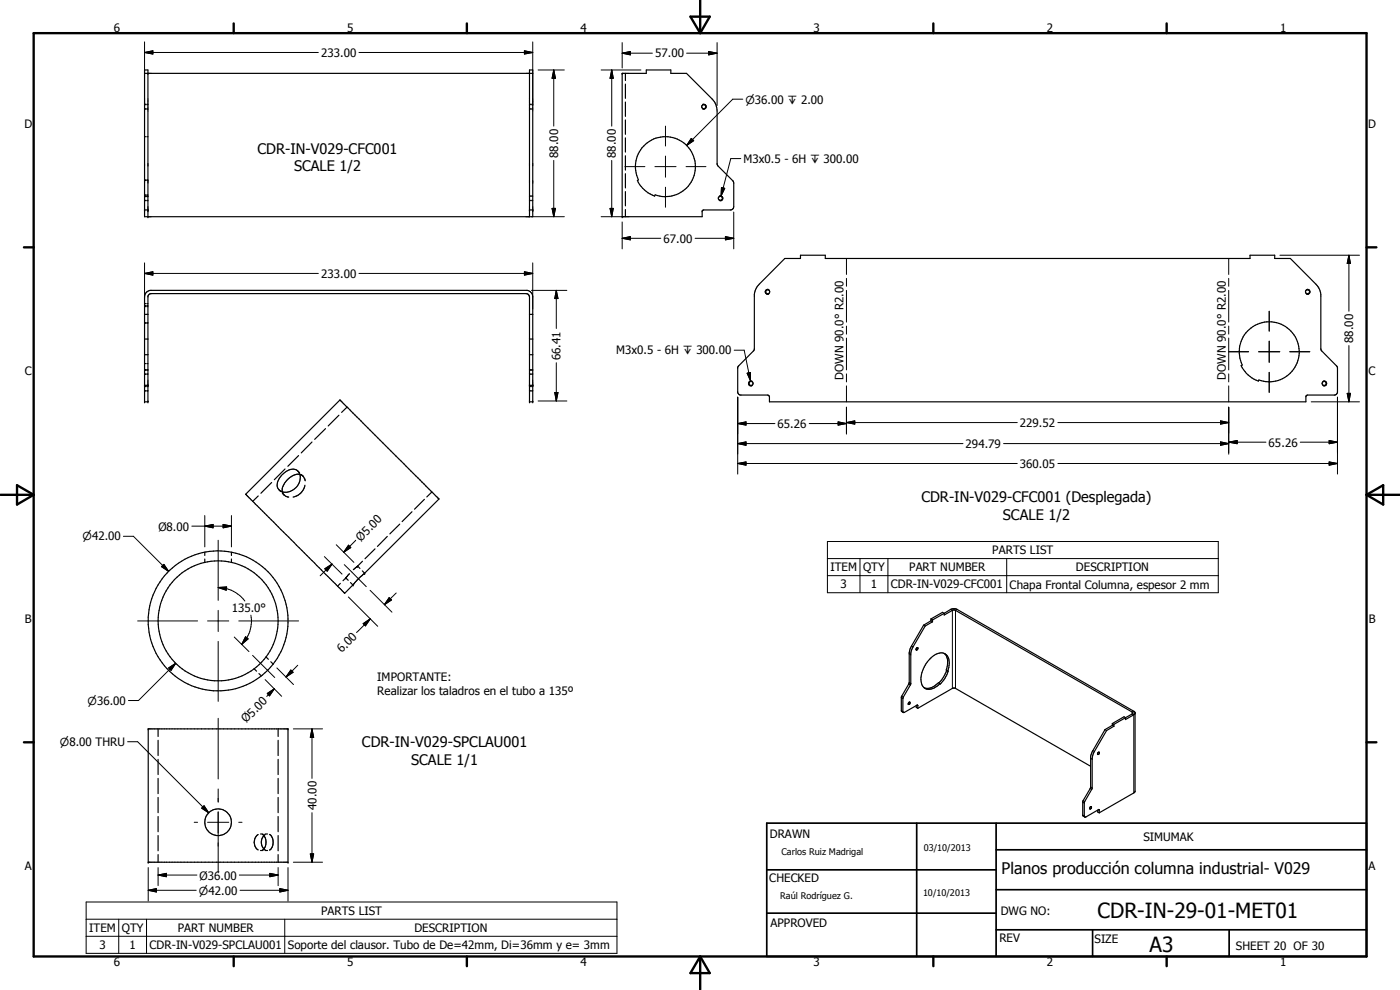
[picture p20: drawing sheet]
<svg xmlns="http://www.w3.org/2000/svg" width="420mm" height="297mm" viewBox="0 0 420 297" stroke-linecap="round" stroke-linejoin="round" font-family="sans-serif">
<defs><g id="words">
<g font-size="6.3">
<text x="329.4" y="275.4">CDR-IN-29-01-MET01</text>
<text x="345" y="285.6">A3</text>
</g>
<text font-size="4.8" x="300.6" y="262.1">Planos producción columna industrial- V029</text>
<g font-size="4.4">
<text x="77.3" y="46.1">CDR-IN-V029-CFC001</text>
<text x="88.3" y="51.4">SCALE 1/2</text>
<text x="276.5" y="150.7">CDR-IN-V029-CFC001 (Desplegada)</text>
<text x="301" y="156">SCALE 1/2</text>
<text x="108.6" y="224.2">CDR-IN-V029-SPCLAU001</text>
<text x="123.4" y="229.4">SCALE 1/1</text>
</g>
<g font-size="3.5">
<text x="34.2" y="9.6">6</text>
<text x="104.2" y="9.6">5</text>
<text x="174.2" y="9.6">4</text>
<text x="244.2" y="9.6">3</text>
<text x="314.2" y="9.6">2</text>
<text x="384.2" y="9.6">1</text>
<text x="96.4" y="17">233.00</text>
<text x="196.6" y="17.2">57.00</text>
<text x="7.3" y="38.4">D</text>
<text x="410.6" y="38.4">D</text>
<text x="167.5" y="47.4" transform="rotate(-90 167.5 47.4)">88.00</text>
<text x="184.9" y="47.4" transform="rotate(-90 184.9 47.4)">88.00</text>
<text x="223.1" y="48.9">M3x0.5 - 6H x 300.00</text>
<text x="199.1" y="72.8">67.00</text>
<text x="96.4" y="83.4">233.00</text>
<text x="184.9" y="106.3">M3x0.5 - 6H x 300.00</text>
<text x="406.1" y="102.9" transform="rotate(-90 406.1 102.9)">88.00</text>
<text x="7.4" y="112.6">C</text>
<text x="168.3" y="108.1" transform="rotate(-90 168.3 108.1)">66.41</text>
<text x="410.7" y="112.6">C</text>
<text x="253.2" y="114" transform="rotate(-90 253.2 114)">DOWN 90.0° R2.00</text>
<text x="367.9" y="114" transform="rotate(-90 367.9 114)">DOWN 90.0° R2.00</text>
<text x="233.4" y="128.4">65.26</text>
<text x="306.1" y="128.1">229.52</text>
<text x="289.8" y="134.4">294.79</text>
<text x="380.7" y="134">65.26</text>
<text x="306.1" y="140.4">360.05</text>
<text x="47.5" y="159.3">Ø8.00</text>
<text x="108.3" y="162.5" transform="rotate(-45 108.3 162.5)">Ø5.00</text>
<text x="297.8" y="166.3">PARTS LIST</text>
<text x="249.2" y="171.4">ITEM</text>
<text x="259" y="171.4">QTY</text>
<text x="272.9" y="171.4">PART NUMBER</text>
<text x="322.9" y="171.4">DESCRIPTION</text>
<text x="252.3" y="176.6">3</text>
<text x="261.3" y="176.6">1</text>
<text x="267.3" y="176.6">CDR-IN-V029-CFC001</text>
<text x="303" y="176.7">Chapa Frontal Columna, espesor 2 mm</text>
<text x="69.5" y="183.8">135.0°</text>
<text x="7.4" y="186.9">B</text>
<text x="410.8" y="186.9">B</text>
<text x="102.6" y="196" transform="rotate(-45 102.6 196)">6.00</text>
<text x="113.2" y="204.4">IMPORTANTE:</text>
<text x="113.2" y="208.6">Realizar los taladros en el tubo a 135º</text>
<text x="73.9" y="217" transform="rotate(-45 73.9 217)">Ø5.00</text>
<text x="94.9" y="243.1" transform="rotate(-90 94.9 243.1)">40.00</text>
<text x="231" y="251.5">DRAWN</text>
<text x="343.1" y="252.3">SIMUMAK</text>
<text x="7.4" y="261.1">A</text>
<text x="59.9" y="263.9">Ø36.00</text>
<text x="410.7" y="261.1">A</text>
<text x="230.9" y="264.6">CHECKED</text>
<text x="96.4" y="274.5">PARTS LIST</text>
<text x="300.3" y="274.5">DWG NO:</text>
<text x="26.8" y="279.7">ITEM</text>
<text x="36.6" y="279.7">QTY</text>
<text x="53.3" y="279.7">PART NUMBER</text>
<text x="124.4" y="279.7">DESCRIPTION</text>
<text x="231.3" y="278.3">APPROVED</text>
<text x="29.8" y="284.8">3</text>
<text x="38.9" y="284.8">1</text>
<text x="44.9" y="284.8">CDR-IN-V029-SPCLAU001</text>
<text x="86.3" y="284.8">Soporte del clausor. Tubo de De=42mm, Di=36mm y e= 3mm</text>
<text x="299.9" y="282.6">REV</text>
<text x="328.5" y="283.1">SIZE</text>
<text x="370.9" y="285.1">SHEET 20 OF 30</text>
<text x="34.2" y="289.9">6</text>
<text x="104.2" y="289.9">5</text>
<text x="174.2" y="289.9">4</text>
<text x="244.2" y="289.9">3</text>
<text x="314.2" y="289.9">2</text>
<text x="384.2" y="289.9">1</text>
</g>
<g font-size="3.3">
<text x="223.7" y="31.1">n36.00 x 2.00</text>
<text x="24.8" y="162.1">n42.00</text>
<text x="26.3" y="211.4">n36.00</text>
<text x="18" y="223.9">n8.00 THRU</text>
<text x="59.7" y="268.4">n42.00</text>
</g>
<g font-size="2.7">
<text x="234.5" y="256.6">Carlos Ruiz Madrigal</text>
<text x="277.2" y="255.3">03/10/2013</text>
<text x="234.1" y="269.7">Raúl Rodríguez G.</text>
<text x="277" y="268.7">10/10/2013</text>
</g>
</g></defs>
<g fill="none" stroke="#000" stroke-width=".35">
<path d="M43.4 22h116.5M43.4 32.6h.3M43.4 31.4h.3M44.1 32.6h.3M44.1 31.4h.3M158.9 32.6h.3M158.9 31.4h.3M159.5 32.6h.4M159.5 31.4h.4M186.7 22h7.3v-1h7.3v1h4.7l8.1 8.1 .7 1.2 .4 2v16l.1 .4 4.8 4.8 .1 7.5-.4 .8-.4 .2h-8.2l-.5 .4v1.6h-24zM187.7 22v2.2M187.7 25.2v4.3"/>
<path d="M187.7 30.6v4.3M187.7 36v4.3M43.4 58.5h.3M43.4 58.8h.3M43.4 54.1h.3M43.4 54h.3M43.4 58.9h.3M43.4 59h.3M43.4 41h.3M44.1 58.5h.3M44.1 58.8h.3M44.1 54.1h.3"/>
<path d="M44.1 54h.3M44.1 58.9h.3M44.1 59h.3M44.1 41h.3M158.9 58.9h.3M159.5 58.9h.4M187.7 41.4v4.2M187.7 46.7v4.4M187.7 52.1v4.3M187.7 57.5v4.3M192.7 44.3a9 9 0 0 1 15.7 3.3 9 9 0 0 1-11.8 10.9l-.1 .3a9.4 9.4 0 0 1-5.2-4.7l.3-.1a9.1 9.1 0 0 1 1.1-9.7zM43.4 63h1"/>
<path d="M43.4 60.1h.3M44.1 60.1h.3M44.4 65v-44h-1v44h116.5v-44h-1v44M158.9 63h1M158.9 60.1h.3M159.5 60.1h.4M187.7 62.9v2.1M235.5 77.6h4.7v-1h7.5v1h127.4v-1h7.5v1h4.7l7.6 7.7 1.3 2 .2 1v16.3l.2 .6 4.8 4.9v7.7l-.8 .7-8.4 .1-.3 .4v1.6h-161v-1.6l-.5-.5h-8.2l-.8-.7v-7.7l5-5.3v-16.5l.2-1 1.3-2zM43.4 94.3h1M43.4 97h.3M43.4 96.8h.3M43.4 91.7h.3"/>
<path d="M43.4 92h.3M43.4 91.1h.3M43.8 87.8l1.2-.7h113.2a1.98 1.98 0 0 1 1.7 2v31.5h-1v-31.7a.95 .95 0 0 0-1-.8l-113 .1-.5 .7v31.7h-1v-31.5zM44.1 97h.3M44.1 96.8h.3M44.1 91.7h.3M44.1 92h.3M44.1 91.1h.3M158.9 94.3h1M374.4 99.4a9 9 0 0 1 15.3 4.1 9 9 0 0 1-11.9 10.5l-.2 .3a9.2 9.2 0 0 1-5.1-4.6l.3-.2a8.9 8.9 0 0 1 1.6-10.1zM43.4 111.1h.3M43.4 115.6h1"/>
<path d="M43.4 106.4h1M43.4 101.7h1M43.4 112.2h.3M43.4 111h.3M43.4 117.2h.3M43.4 116h.3M43.4 109.1h.3M44.1 111.1h.3M44.1 112.2h.3M44.1 111h.3M44.1 117.2h.3M44.1 116h.3"/>
<path d="M44.1 109.1h.3M158.9 111.1h.3M158.9 115.6h1M158.9 106.4h1M158.9 101.7h1M158.9 112.2h.3M158.9 111h.3M158.9 117.2h.3M158.9 116h.3M159.5 111.1h.4M159.5 112.2h.4M159.5 111h.4"/>
<path d="M159.5 117.2h.4M159.5 116h.4M89.6 136.7l-3.2 3.2M93.6 132.6l-3.2 3.3M97.7 128.6l-3.3 3.2M101.7 124.6l-3.2 3.2M104.2 122.1l-1.7 1.6M73.7 148.3l28.3-28.3 29.7 29.7-22.3 22.3M73.7 148.3l29.8 29.7 2.4-2.5M73.7 148.3h.1M77.5 148.8l-1.7 1.6M81.5 144.8l-3.2 3.2"/>
<path d="M83.8 147l.4 .5M84.7 148l1.1 .9 .8 .2M84.7 147.6l.3 .6M85.1 148.3l.1 .2M85.5 140.7l-3.2 3.2M89.6 141.5a4.3 4.3 0 0 1-.5 4.6 4.3 4.3 0 0 1-4.4 1.5M89.9 141.9a2.91 2.91 0 0 0-4.6 0l-.5 .5a3.5 3.5 0 0 0-1.2 4.4l1.1 .8M90.4 142.4l.5 .4M91.5 145.6a4.6 4.6 0 0 1-3.5 3.5M91.6 144.3v-.2a2.22 2.22 0 0 0-3.4-1.5 5.3 5.3 0 0 0-3.5 5M120 157.3l-3 2.9M123.6 153.5l-2.9 3"/>
<path d="M127.4 149.8l-3 3M129.6 147.6l-1.5 1.5M61.5 165.7v1M61.5 167.7v1M69.5 165.7v1M69.5 167.7v1M102.1 175l-.8 .9M103.8 173.4l.7 .7M104.8 172.1l-1.9 2.1M105.2 174.8l.7 .7M105.9 175.5h.1M107.3 169.9l-1.3 1"/>
<path d="M107.3 169.8v.1M107.3 169.8l.7 .8M108.7 171.3l.7 .7M108.8 168.4l-1.5 1.4M109.4 172l-2.2 2-1.3 1.5M112.6 164.7l-3.1 2.9M116.2 161l-2.9 3M79.8 197.1l.7 .7M81.3 198.5l.7 .8M275.2 194.4l.1-.1a.34 .34 0 0 1 .1 .5 .34 .34 0 0 1-.5 .1zM277.2 187.6l-4.2 7.4-.1 .8v9l-2.4 4.4v4l.6 .6M277.2 187.6l.5 .2"/>
<path d="M277.7 187.8l-3.9 6.7-.4 1.2-.1 9.5-2.3 4.3 .1 4.3M279.4 186.3l-2.2 1.3M279.4 185.7v.6M279.4 186.3l.5 .3M279.4 185.7l.5 .3M279.9 186.6l-2.2 1.2M279.9 186v.6M283.4 184l2.4-1.3 1.4 .1 53.2 30.7 .2 .3v23.7l-10.7 6.4M283.4 184v.5l2.6-1.5h.6l53.4 30.8-.2 .4-2 1.1M283.4 184l-.5-.3-3.5 2M283.4 184l-3.5 2M283.4 196a4.4 4.4 0 0 1 .6 5l.4 .3"/>
<path d="M44.5 218.7h41.9v40h-41.9zM47.4 218.7v2.3M76.3 200.7l.7 .7M77.7 202.1l.7 .7M83.5 218.7v2.3M272.6 211.3v.1M272.8 210.7h.2l.1 .2-.1 .4-.4 .1zM275 211.7v.6l.5 .2M275.5 212.5l-.2-1-4.2 2.3M275.5 212.5l10.3-6h1l40.5 23.4M282.1 205.1l-.5-.2a4.1 4.1 0 0 1-4.2 1.5M284.1 201.2l-1 2-1.3 1.7"/>
<path d="M284.4 201.3a4.5 4.5 0 0 0-.7-5 3.8 3.8 0 0 0-4.7 1.4 7.6 7.6 0 0 0-2.1 8.2 2.9 2.9 0 0 0 4.4 0l.8-.8M284.4 201.3h.2l-1 2.2-1.5 1.6M331.6 218.9l-3.8 6.7-.4 1.2-.1 9.5-2.4 4.2v4.2l.6 .4M331.6 218.9l.5 .3M332.1 219.2l-4.2 7.5-.1 9.7-2.4 4.3 .1 4.4M333.8 217.6l-2.2 1.3M333.8 217.1v.5M333.8 217.6l.5 .3M333.8 217.1l.5 .2M334.3 217.9l-2.2 1.3M334.3 217.3v.6M337.8 215.3l-3.5 2"/>
<path d="M337.8 215.3l-.5-.2-3.5 2M340.6 214.1l-2.8 1.8v-.6M47.4 222.1v4.6M47.4 227.8v4.6M47.4 233.6v4.5M47.4 239.3v4.5M83.5 222.1v4.6M83.5 227.8v4.6M83.5 233.6v4.5M83.5 239.3v4.5M329.5 225.8h.4l-.1 .4-.3 .2zM47.4 245v4.6"/>
<path d="M47.4 250.7v4.6M47.4 256.4v2.3M77.5 250.4a2.78 2.78 0 0 0 0 4.6M78.2 250.2h.7M78.2 255.2h.7M78.8 250.4a3.1 3.1 0 0 1 0 4.7M79.6 250.2h.7M79.6 255.2h.7M79.6 250.4a2.84 2.84 0 0 0 0 4.6M80.9 250.4a3.1 3.1 0 0 1 0 4.7M83.5 245v4.6M83.5 250.7v4.6"/>
<path d="M83.5 256.4v2.3M327.2 242.1h.4l-.3 .6-.3-.1zM329.4 243.1v.5l.5 .3M329.9 243.9l-.1-1-3.9 2.2h-.4"/>
<circle cx="211.2" cy="32" r=".61"/>
<circle cx="216.2" cy="59.5" r=".62"/>
<circle cx="230.4" cy="87.6" r=".62"/>
<circle cx="392.4" cy="87.6" r=".62"/>
<circle cx="225.4" cy="115.1" r=".62"/>
<circle cx="397.4" cy="115.1" r=".63"/>
<circle cx="65.4" cy="186.3" r="21"/>
<circle cx="65.5" cy="186.3" r="18"/>
<circle cx="65.5" cy="246.7" r="4"/>
</g>
<g fill="#000">
<circle cx="44.4" cy="22" r=".18"/>
<circle cx="186.7" cy="22" r=".18"/>
<circle cx="43.4" cy="63" r=".18"/>
<circle cx="44.4" cy="63" r=".18"/>
<circle cx="44.4" cy="65" r=".18"/>
<circle cx="158.9" cy="63" r=".18"/>
<circle cx="159.9" cy="63" r=".18"/>
<circle cx="186.7" cy="65" r=".18"/>
<circle cx="43.4" cy="115.6" r=".18"/>
<circle cx="44.4" cy="115.6" r=".18"/>
<circle cx="158.9" cy="115.6" r=".18"/>
<circle cx="159.9" cy="115.6" r=".18"/>
<circle cx="43.4" cy="120.6" r=".18"/>
<circle cx="44.4" cy="120.6" r=".18"/>
<circle cx="158.9" cy="120.6" r=".18"/>
<circle cx="159.9" cy="120.6" r=".18"/>
<circle cx="103.8" cy="173.4" r=".18"/>
<circle cx="105.9" cy="175.5" r=".18"/>
<circle cx="107.3" cy="169.9" r=".18"/>
<circle cx="109.4" cy="172" r=".18"/>
<circle cx="44.5" cy="218.7" r=".18"/>
<circle cx="86.4" cy="218.7" r=".18"/>
<circle cx="44.5" cy="258.7" r=".18"/>
<circle cx="86.4" cy="258.7" r=".18"/>
</g>
<g fill="none" stroke="#000" stroke-width=".3">
<path d="M43.4 15.7l2.5-.5v1zM43.4 12.6v19.1M43.4 15.7h52.1M107.7 15.7h52.2M157.4 15.2l2.5 .5-2.5 .5zM159.9 12.6v19.1M186.7 16l2.5-.5v1zM186.7 12.8v7.6M186.7 16h9.1M206.1 16h9.1M212.7 15.5l2.5 .5-2.5 .5zM215.2 12.8v18.9"/>
<path d="M43.4 32.8h.3M43.4 31.2h.3M44.1 32.8h.3M44.1 31.2h.3M158.9 32.8h.3M158.9 31.2h.3M159.5 32.8h.4M159.5 31.2h.4M161.5 21h7.9M166.2 21l.5 2.5h-1zM166.2 21v16.8M180.4 21h12"/>
<path d="M183.6 21l.5 2.5h-1zM183.6 21v16.8M199.7 37.8v6M210.9 31.4a.73 .73 0 0 1 1.1 .6 .73 .73 0 0 1-1.1 .6M222.9 29.8h-3l-13.8 13.8M43.4 58.8h.3M44.1 58.8h.3M158.9 58.8h.3M159.5 58.8h.4M166.2 48.1v16.9M183.6 48.1v16.9M187.5 50h6"/>
<path d="M196.5 50h6.4M199.7 46.8v6.4M199.7 56.2v6M205.9 50h6M207.5 41.5l.7 .7-2.1 1.4zM215.8 58.8a.75 .75 0 0 1 1.2 .7 .75 .75 0 0 1-1.2 .7M216.5 56.3l1 .2-1.1 2.3zM222.3 47.6h-3l-2.9 11.2M43.4 60.2h.3M43.4 78.9v13.8M44.1 60.2h.3M158.9 60.2h.3"/>
<path d="M159.5 65h9.9M159.5 60.2h.4M159.9 78.9v13.8M165.7 62.5h1l-.5 2.5zM180.4 65h6.7M183.1 62.5h1l-.5 2.5zM186.7 71.5l2.5-.5v1zM186.7 71.5h11.6M186.7 66.6v8.1M208.6 71.5h11.6M217.7 71l2.5 .5-2.5 .5zM220.2 63.6v11.1"/>
<path d="M254 77.6v4.7M368.8 77.6v4.7M384.1 76.6h23.9M404.8 76.6l.5 2.4h-1zM404.8 76.6v16.8M43.4 82l2.5-.5v1zM43.4 82h52.1M107.7 82h52.2M157.4 81.5l2.5 .5-2.5 .5zM159.5 87.1h10.6M167 87.1l.5 2.5h-1zM167 87.1v11.5"/>
<path d="M230.7 86.9a.74 .74 0 0 0-1.1 .6 .74 .74 0 0 0 1.1 .7M254 83.5v2.4M254 87.1v9.5M254 97.8v2.4M368.8 83.5v2.4M368.8 87.1v9.5M368.8 97.8v2.4M380.9 93.4v6M392 86.9a.74 .74 0 0 1 1.2 .6 .74 .74 0 0 1-1.2 .7M43.4 112.4h.3M43.4 110.9h.3M43.4 117.3h.3"/>
<path d="M43.4 115.8h.3M44.1 112.4h.3M44.1 110.9h.3M44.1 117.3h.3M44.1 115.8h.3M158.9 112.4h.3M158.9 110.9h.3M158.9 117.3h.3M158.9 115.8h.3M159.5 112.4h.4M159.5 110.9h.4M159.5 117.3h.4"/>
<path d="M159.5 115.8h.4M166.5 117.8h1l-.5 2.5zM167 108.8v11.5M220.3 105.1h3l1.9 9.2M221.4 119.2v23M224.2 112l1-.2v2.5zM225.2 114.3l.6 .1M225.2 114.3a.75 .75 0 0 0-.5 1 .75 .75 0 0 0 1.1 .4M254 101.4v9.6M254 112.2v2.4M254 115.8v4.8M368.8 101.4v9.6"/>
<path d="M368.8 112.2v2.4M368.8 115.8v4.8M368.8 105.5h5.9M377.7 105.5h6.4M380.9 102.4v6.3M380.9 111.7v6M387.1 105.5h6M397 114.4a.74 .74 0 0 1 1.2 .7 .74 .74 0 0 1-1.2 .6M401.4 119.2v23M404.3 118h1l-.5 2.6zM404.8 103.7v16.9M161.5 120.3h8.6"/>
<path d="M221.4 127.1l2.5-.5v1zM221.4 133.1l2.5-.5v1zM221.4 139.1l2.5-.5v1zM221.4 127.1h11.2M221.4 133.1h67.6M221.4 139.1h83.9M242.9 127.1h11.1M251.5 126.6l2.5 .5-2.5 .5zM254 126.8l2.5-.5v1zM254 122.2v8.1M254 126.8h51.3M301.2 133.1h67.6"/>
<path d="M317.5 126.8h51.3M317.5 139.1h83.9M366.3 126.3l2.5 .5-2.5 .5zM366.3 132.6l2.5 .5-2.5 .5zM368.8 132.7l2.5-.5v.9zM368.8 122.2v14.1M368.8 132.7h11.1M390.2 132.7h11.2M393.5 120.6h14.5M398.9 138.6l2.5 .5-2.5 .5zM398.9 132.2l2.5 .5-2.5 .4zM57.6 157.9h11.9"/>
<path d="M61.5 157.9l2.5-.5v1zM61.5 154.7v9.4M67 157.4l2.5 .5-2.5 .5zM69.5 154.7v9.4M37 160.9h3l10.6 10.5M48.5 170l.7-.7 1.4 2.1zM65.5 176.3l2.5-.2-.1 1zM65.5 162.1v18M65.5 176.3a10 10 0 0 1 8 4M97.4 167l5.2 5.3M97.5 170.6l2.1-1.4-1.4 2.2zM99.6 169.2l-3.5 3.6"/>
<path d="M100.9 163.4l5.3 5.3M103.3 169.4l6.6 6.6M104.6 179.1l8.8 8.8M104.6 163.6l.7 .7-2.1 1.4zM106.8 162.1l-3.6 3.6M111.1 177.1l6.5 6.6M116.8 179.3l.7 .7-2.2 1.4zM118.9 177.9l-3.6 3.5M248.3 162.5h117.3v15.3h-117.3zM248.3 167.6h117.3M248.3 172.7h117.3M258.1 167.6v10.2"/>
<path d="M266.5 167.6v10.2M302.1 167.6v10.2M41.3 186.3h18M52.7 199l-11.1 11.2h-3M62.3 186.3h6.4M65.5 183.1v6.4M65.5 192.4v18M70.3 191.1l4.4 4.4M71.7 186.3h17.9M73.7 191.1l.8 .6-2 1.6zM75.3 184.6a9.9 9.9 0 0 1-1.2 6.8l-1.6 1.9M75.8 196.6l6.7 6.7"/>
<path d="M89.4 199.6l-3.6 3.5M109 187.1l2.1-1.4-1.4 2.1zM111.1 185.7l-4.1 4.1M272.9 196.2l.4 .3M273.5 193.8l.5 .3M285.3 182.8l.5 .3v23.4M287.2 182.8l-.4 .3v23.4M50.6 200.4l2.1-1.4-1.4 2.1zM65.5 215.5v18.2M79.6 203.9l4.9 5M80.2 208.1l2.1-1.4-1.4 2.1zM82.3 206.7l-2.3 2.3"/>
<path d="M83.1 200.4l5 5M87.3 201l.7 .7-2.2 1.4zM88 218.7h8.8M93.6 218.7l.5 2.5h-1zM93.6 218.7v14.9M270.5 213.2l.5 .3M270.5 209.3l.5 .3M270.6 208.9l.5 .3M272.7 205.3l.5 .2M272.9 204.8l.4 .3M275.2 211.6l.3 .1M340.3 213.4l-.5 .3v.5l.5 .3v23.4"/>
<path d="M38.3 222.5h3l21.3 21.4M65.5 236.7v4M327.2 236.6l.4 .3M327.3 236.1l.5 .3M327.3 227.5l.5 .3M328 225.2l.5 .3M58.3 246.7h1M60.5 242.5l.7-.7 1.4 2.1zM61.2 241.8l1.4 2.1-2.1-1.4zM62.3 246.7h6.4M65.5 243.5v18.4M71.7 246.7h.9"/>
<path d="M88 258.7h8.8M93.1 256.2h1l-.5 2.5zM93.6 243.8v14.9M324.9 244.6l.5 .2M324.9 240.7l.5 .3M325.1 240.2l.4 .3M329.6 243l.3 .1M25.9 270.6h159.3v15.4h-159.3zM25.9 275.8h159.3M35.6 275.8v10.2M44 275.8v10.2M44.5 267.1l2.4-.5v1z"/>
<path d="M44.5 267.1h14.4M44.5 260.3v10M47.4 262.6l2.5-.6v1.1zM47.4 262.6h11.7M47.4 260.3v5.4M71.8 262.6h11.7M72 267.1h14.4M81 262l2.5 .6-2.5 .5zM83.5 260.3v5.4M84 266.6l2.4 .5-2.4 .5zM85.5 275.8v10.2M86.4 260.3v10"/>
<path d="M25.9 280.9h159.3"/>
</g>
<g fill="none" stroke="#000" stroke-width=".71">
<path d="M10.1 9.9h400v277.1h-400zM70.1 7v2.9M140.1 7v2.9M207.2 5h5.8l-2.9 4.9zM210.1 0v9.9M280.1 7v2.9M350.1 7v2.9M7.2 74.2h2.9M410.1 74.2h3M.1 148.5h10M5.1 145.6l5 2.9-5 2.9zM410.1 148.5h10"/>
<path d="M410.1 148.5l5-2.9v5.8zM7.2 222.7h2.9M410.1 222.7h3M70.1 287v2.9M140.1 287v2.9M210.1 287v10M210.1 287l2.9 5h-5.8zM280.1 287v2.9M350.1 287v2.9"/>
</g>
<path d="M230.1 247h180v40h-180zM275.1 247v40M298.9 255h111.2M298.9 247v40M230.1 274h68.8M230.1 261h68.8M298.9 279h111.2M298.9 267h111.2M327.9 279v8M368.9 279v8" fill="none" stroke="#000" stroke-width=".51"/>
<g fill="#000">
<path d="M43.4 15.7l2.5-.5v1zM157.4 15.2l2.5 .5-2.5 .5zM186.7 16l2.5-.5v1zM212.7 15.5l2.5 .5-2.5 .5zM166.2 21l.5 2.5h-1zM183.6 21l.5 2.5h-1zM207.5 41.5l.7 .7-2.1 1.4zM216.5 56.3l1 .2-1.1 2.3zM165.7 62.5h1l-.5 2.5zM183.1 62.5h1l-.5 2.5zM186.7 71.5l2.5-.5v1zM217.7 71l2.5 .5-2.5 .5z"/>
<path d="M404.8 76.6l.5 2.4h-1zM43.4 82l2.5-.5v1zM157.4 81.5l2.5 .5-2.5 .5zM167 87.1l.5 2.5h-1zM166.5 117.8h1l-.5 2.5zM224.2 112l1-.2v2.5zM404.3 118h1l-.5 2.6zM221.4 127.1l2.5-.5v1zM221.4 133.1l2.5-.5v1zM221.4 139.1l2.5-.5v1zM251.5 126.6l2.5 .5-2.5 .5zM254 126.8l2.5-.5v1z"/>
<path d="M366.3 126.3l2.5 .5-2.5 .5zM366.3 132.6l2.5 .5-2.5 .5zM368.8 132.7l2.5-.5v.9zM398.9 138.6l2.5 .5-2.5 .5zM398.9 132.2l2.5 .5-2.5 .4zM61.5 157.9l2.5-.5v1zM67 157.4l2.5 .5-2.5 .5zM48.5 170l.7-.7 1.4 2.1zM65.5 176.3l2.5-.2-.1 1zM97.5 170.6l2.1-1.4-1.4 2.2zM104.6 163.6l.7 .7-2.1 1.4zM116.8 179.3l.7 .7-2.2 1.4z"/>
<path d="M73.7 191.1l.8 .6-2 1.6zM109 187.1l2.1-1.4-1.4 2.1zM50.6 200.4l2.1-1.4-1.4 2.1zM80.2 208.1l2.1-1.4-1.4 2.1zM87.3 201l.7 .7-2.2 1.4zM93.6 218.7l.5 2.5h-1zM61.2 241.8l1.4 2.1-2.1-1.4zM93.1 256.2h1l-.5 2.5zM44.5 267.1l2.4-.5v1zM47.4 262.6l2.5-.6v1.1zM81 262l2.5 .6-2.5 .5zM84 266.6l2.4 .5-2.4 .5z"/>
</g>
<use href="#words"/>
</svg>
